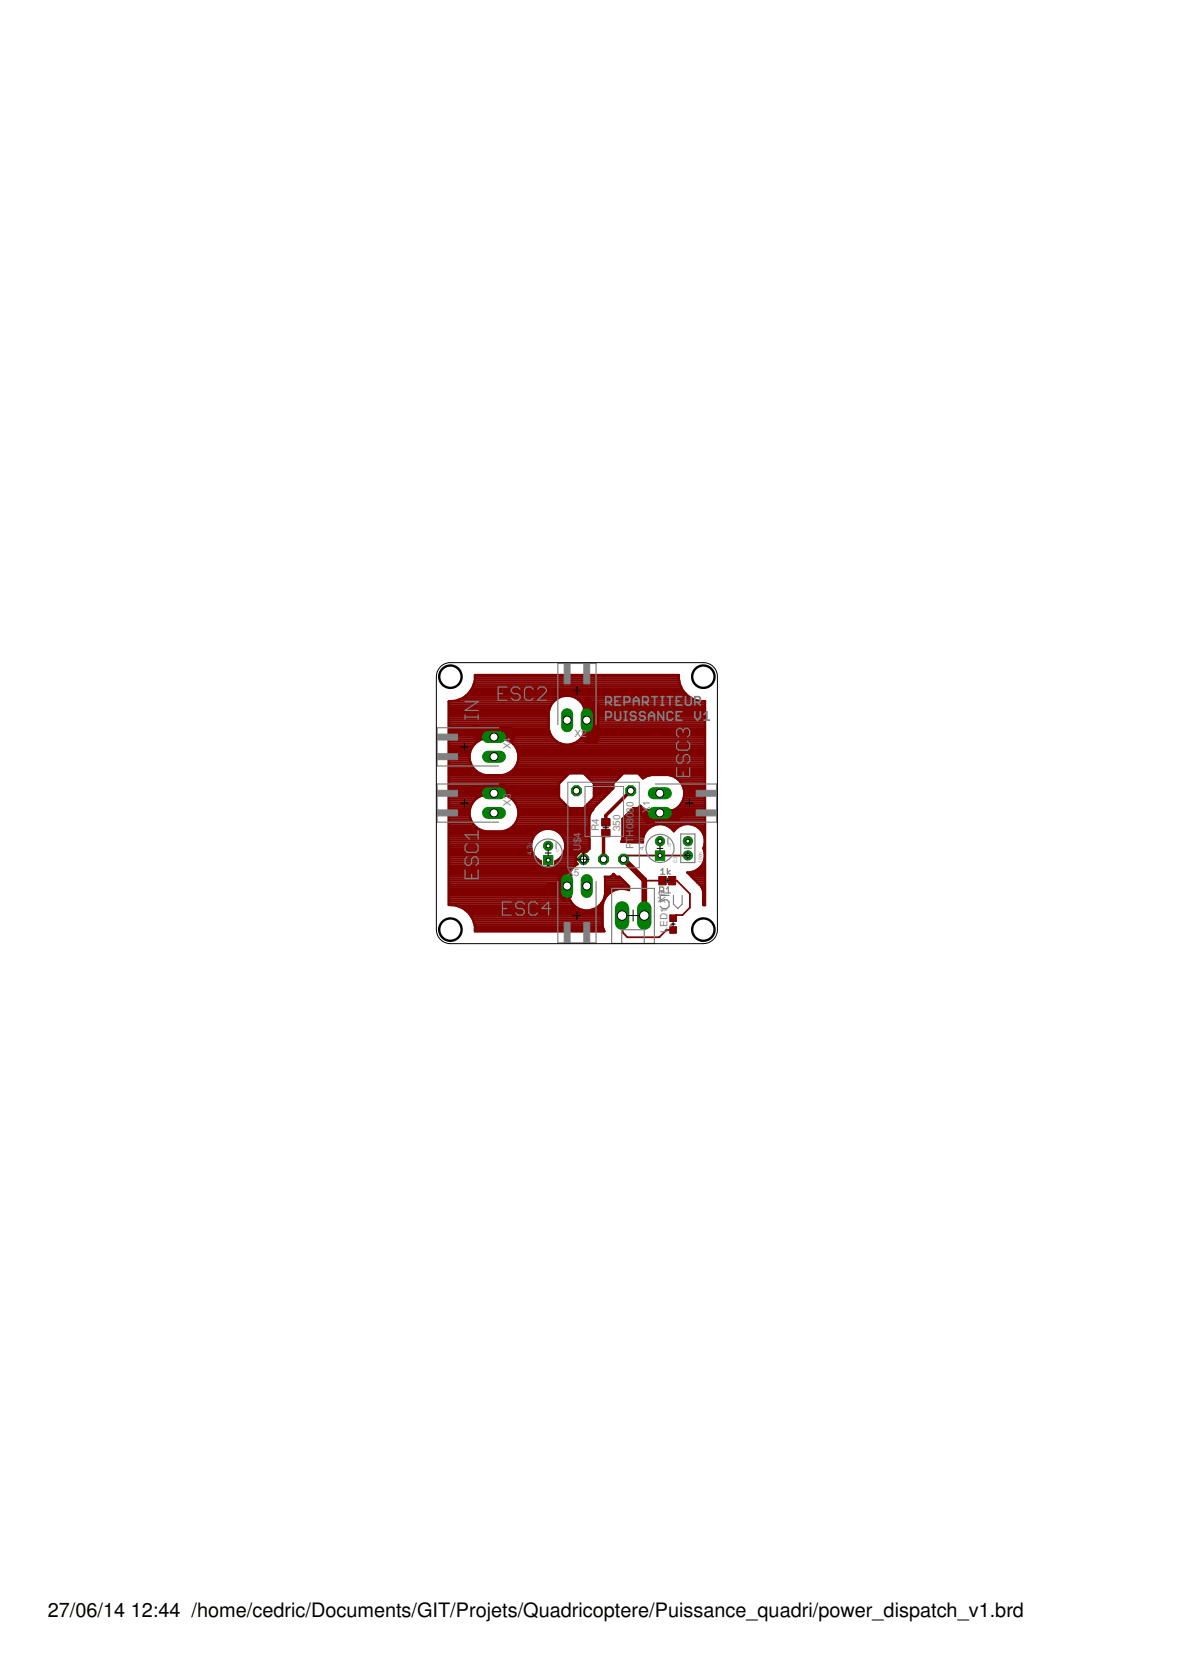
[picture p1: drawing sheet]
<svg xmlns="http://www.w3.org/2000/svg" width="210mm" height="297mm" viewBox="0 0 210 297" stroke-linecap="round" stroke-linejoin="round" font-family="sans-serif">
<defs><g id="words">
<g font-size="3.5">
<text x="8.5" y="287.5">27/06/14</text>
<text x="23.2" y="287.5">12:44 /home/cedric/Documents/GIT/Projets/Quadricoptere/Puissance_quadri/power_dispatch_v1.brd</text>
</g>
<g font-size="1.8" fill="#808080">
<text x="102.1" y="131">X2</text>
<text x="90.8" y="133.2" transform="rotate(-90 90.8 133.2)">X4</text>
<text x="90.8" y="143.2" transform="rotate(-90 90.8 143.2)">X3</text>
<text x="112.6" y="143.5" transform="rotate(-90 112.6 143.5)">0</text>
<text x="103.2" y="149.9" transform="rotate(-90 103.2 149.9)">$</text>
<text x="103.2" y="149" transform="rotate(-90 103.2 149)">4</text>
<text x="106.4" y="147.8" transform="rotate(-90 106.4 147.8)">R4</text>
<text x="110.2" y="147.8" transform="rotate(-90 110.2 147.8)">350</text>
<text x="112.6" y="148.7" transform="rotate(-90 112.6 148.7)">H</text>
<text x="112.6" y="147.4" transform="rotate(-90 112.6 147.4)">0</text>
<text x="112.6" y="146.4" transform="rotate(-90 112.6 146.4)">8</text>
<text x="112.6" y="145.4" transform="rotate(-90 112.6 145.4)">0</text>
<text x="112.6" y="144.4" transform="rotate(-90 112.6 144.4)">8</text>
<text x="115.5" y="144.5" transform="rotate(-90 115.5 144.5)">X1</text>
<text x="100.8" y="155.8">X5</text>
<text x="103.2" y="151.2" transform="rotate(-90 103.2 151.2)">U</text>
<text x="112.6" y="151" transform="rotate(-90 112.6 151)">PT</text>
<text x="118.6" y="165.8" transform="rotate(-90 118.6 165.8)">LED1 X6</text>
</g>
<g font-size="1.1" fill="#808080">
<text x="94.6" y="151.9" transform="rotate(-90 94.6 151.9)">4</text>
<text x="94.6" y="151.3" transform="rotate(-90 94.6 151.3)">,7u</text>
<text x="114.4" y="151.1" transform="rotate(-90 114.4 151.1)">4,7u</text>
</g>
<g font-size=".8" fill="#808080">
<text x="120.3" y="153.3" transform="rotate(-90 120.3 153.3)">C3</text>
<text x="124.8" y="153.3" transform="rotate(-90 124.8 153.3)">100n</text>
</g>
<g font-size=".6" fill="#808080">
<text x="99.4" y="151.5" transform="rotate(-90 99.4 151.5)">C1</text>
<text x="119.2" y="150.6" transform="rotate(-90 119.2 150.6)">C2</text>
</g>
</g></defs>
<g fill="#800000" stroke="#800000" stroke-width=".18">
<path d="M106.9 147.4h1.5v1.3h-1.5z"/>
<path d="M106.9 145.5h1.5v1.3h-1.5z"/>
<path d="M119 164.7h1.2v1.2h-1.2z"/>
<path d="M119 162.6h1.2v1.2h-1.2z"/>
<path d="M118.8 155.8h1.3v1.5h-1.3z"/>
<path d="M117.1 155.8h1.3v1.5h-1.3z"/>
</g>
<path d="M114.5 156.4l.1 .1h3.2M119.4 156.5h.9l2.3 2.4v2.4l-1.3 1.4h-1.1l-.6 .5M122.3 152.1h-10.8l-.7 .6M110.6 162.8l.1 .1v2.9l.8 .8h5.7l1.2-1.3h1.2" fill="none" stroke="#800000" stroke-width=".32"/>
<path d="M107.7 148.1l-.4 .4v4.2M112.1 140.6l-4.4 4.4v1.2" fill="none" stroke="#800000" stroke-width=".61"/>
<path d="M110.8 152.7l3.7 3.7v6.4" fill="none" stroke="#800000" stroke-width="1"/>
<g fill="none" stroke="#800000" stroke-width=".42">
<path d="M79.8 124.7a4.4 4.4 0 0 0 4.6-4.7h36.2a4.3 4.3 0 0 0 4.7 4.6v36.3h-.3v-2.5l-.4-.8-2.4-2.5a2.96 2.96 0 0 0 2.5-1.2M79.8 124.7v36.2a4.3 4.3 0 0 1 4.6 4.6h23l-.3-1v-3.5M79.8 137.8h21M79.8 139.7h6.2M79.8 139.3h19.6M79.8 138.9h19.9M79.8 138.6h20.3M79.8 138.2h20.7M79.8 137.4h5.4M79.8 137.1h4.8M79.8 136.7h4.5M79.8 136.3h4.2"/>
<path d="M79.8 135.9h4M79.8 135.6h3.8M79.8 135.2h3.7M79.8 134.8h3.7M79.8 134.4h3.7M79.8 134h3.7M79.8 133.7h3.8M79.8 133.3h3.9M79.8 132.9h4.1M79.8 132.6h4.3M79.8 132.2h4.7M79.8 131.8h5.1"/>
<path d="M79.8 131.4h5.5M79.8 131.1h7.9M79.8 130.7h5.4M79.8 130.3h5.6M79.8 129.9h5.9M79.8 129.6h6.5M79.8 129.2h17.7M79.8 128.8h17.7M79.8 128.4h17.7M79.8 128.1h17.7M79.8 127.7h17.7M79.8 127.3h17.7"/>
<path d="M79.8 126.9h17.7M79.8 126.6h17.7M79.8 126.2h17.8M79.8 125.8h17.9M79.8 125.5h18.1M79.8 125.1h18.3M79.8 124.7h18.6M81.7 124.3h17.1M82.4 124h17.1M82.9 123.6h39.2M83.3 123.2h38.5M83.6 122.8h37.8"/>
<path d="M83.8 122.4h37.4M84.1 122.1h37M84.2 121.7h36.7M84.3 121.3h36.5M84.4 120.9h36.3M84.4 120.6h36.2M84.4 120.2h36.2M85.2 130.7v.2h5.2a1.53 1.53 0 0 0-1.4-1.4h-1.1v1.7h2.5l-.1 .4a3.3 3.3 0 0 1 1.8 3.4 3.3 3.3 0 0 1-2.8 2.8M85.2 130.7a1.56 1.56 0 0 1 1.4-1.2h1.1v1.7h-2.5l.1 .4a3.3 3.3 0 0 0-1.8 3.5 3.3 3.3 0 0 0 2.8 2.7M87.7 139.7h.2M87.7 130.7h.2M87.7 130.3h.2"/>
<path d="M87.7 129.9h.2M87.7 129.6h.2M87.9 131.1h10.2M89.3 129.6h8.2M89.6 139.7h9.8M89.9 129.9h7.7M90.2 130.3h7.5M90.3 131.4h8.2M90.4 137.4h34.9M90.4 130.7h7.5M90.7 131.8h8.3M91 137.1h34.3"/>
<path d="M91.1 132.2h8.6M91.3 136.7h34M91.5 132.6h33.8M91.6 136.3h33.7M91.7 132.9h33.6M91.8 135.9h33.5M91.9 133.3h33.4M92 135.6h33.3M92 133.7h33.3M92.1 135.2h33.2M92.1 134h33.2M92.1 134.8h33.2"/>
<path d="M92.1 134.4h33.2M98.2 124.9a3.3 3.3 0 0 1 5.5 .6l.4-.1v2.5h1.7a2.38 2.38 0 0 0-.2-1.7l-.3-.4-.9-.4v5.2a1.52 1.52 0 0 0 1.4-1.4v-1h-1.7v2.4l-.4-.1a3.3 3.3 0 0 1-3.4 1.8 3.3 3.3 0 0 1-2.8-2.8v-3l.2-.8zM99.4 139.3v2.5l1.8 1.9h2.5l1.9-1.9v-2.5M99.4 139.3l1.8-1.8h2.5l1.9 1.8M101.9 132.2h23.4M102.1 124h20.6M102.6 131.8h22.7M102.7 124.3h20.6M103.1 131.4h22.2M103.1 124.7h22.2M103.4 131.1h21.9M103.5 125.1h21.8"/>
<path d="M103.6 130.7h21.7M103.7 125.5h21.6M104.1 137.8h6.4M104.1 130.3h.3M104.1 129.9h.3M104.1 129.6h.3M104.1 129.2h.3M104.1 128.8h.3M104.1 128.4h.3M104.1 127.7h.3M104.1 127.3h.3M104.1 126.9h.3"/>
<path d="M104.1 126.6h.3M104.1 126.2h.3M104.1 125.8h.3M104.4 128.1h20.9M104.5 138.2h5.6M104.8 138.6h4.9M105.2 138.9h4.1M105.2 130.3h20.1M105.3 125.8h20M105.6 139.7h3.4M105.6 139.3h3.4M105.6 129.9h19.7"/>
<path d="M105.6 126.2h19.7M105.7 129.6h19.6M105.7 126.6h19.6M105.8 129.2h19.5M105.8 128.8h19.5M105.8 128.4h19.5M105.8 127.7h19.5M105.8 127.3h19.5M105.8 126.9h19.5M109 139.3l1.8-1.8h2.6l.9 .9 .7-.4 .8-.2h3a3.3 3.3 0 0 1 2.6 4.5M109 139.3v.8l-3.4 3.5-.9 1.5 .1 5.8-.6 .5h-.4v1.3h-1.4v-.5l.8-.8h.4v1.4h-1.2v.5l.3 .3-1 .8-.4 .6-.4-.1v2.5h-1.6a2.28 2.28 0 0 1 .2-1.8l.5-.5 .6-.2v5.2a1.53 1.53 0 0 1-1.3-1.4v-1.1M113.7 137.8h1.9"/>
<path d="M114.1 138.2h.5M119 137.8h6.3M120 138.2h5.3M120.5 138.6h4.8M120.9 138.9h4.4M121.1 139.3h4.2M121.3 139.7h4M79.8 146h4M79.8 157.6h21.1v2.5l.4-.1a3.3 3.3 0 0 0 3.5 1.8 3.3 3.3 0 0 0 2.7-2.8v-3.1h1.1l.5-.5 .4 .5h.6l1.7 1.6v.7l-.8-.2h-3.5M79.8 158h19.5M79.8 141.2h7.9v-1.7a2.38 2.38 0 0 0-1.8 .2l-.5 .5-.2 .7h5.2a1.53 1.53 0 0 0-1.4-1.4h-1.1v1.7h11.5M79.8 159.9h20.2"/>
<path d="M79.8 159.5h19.8M79.8 159.1h19.6M79.8 158.8h19.5M79.8 158.4h19.5M79.8 157.3h19.5M79.8 156.9h19.5M79.8 156.5h19.5M79.8 156.1h19.5M79.8 155.8h19.6M79.8 155.4h19.9M79.8 155h20.4M79.8 154.6h21.7"/>
<path d="M79.8 154.3h22M79.8 153.9h16.4M79.8 153.5h16.3M79.8 153.1h16.3M79.8 152.8h15.8M79.8 152.4h15.4M79.8 152h15.1M79.8 151.7h14.9M79.8 151.3h14.7M79.8 150.9h14.6M79.8 150.5h14.6M79.8 150.2h14.6"/>
<path d="M79.8 149.8h14.6M79.8 149.4h14.8M79.8 149h14.9M79.8 148.7h15.1M79.8 148.3h15.4M79.8 147.9h15.8M79.8 147.5h5.6M79.8 147.2h5M79.8 146.8h4.6M79.8 146.4h4.3M79.8 145.7h3.9M79.8 145.3h3.7"/>
<path d="M79.8 144.9h3.7M79.8 144.5h3.7M79.8 144.2h3.7M79.8 143.8h3.7M79.8 143.4h3.9M79.8 143h4M79.8 142.7h4.2M79.8 142.3h4.5M79.8 141.9h4.9M79.8 141.5h5.5M79.8 140.8h5.4M79.8 140.4h5.5"/>
<path d="M79.8 140h5.8M85.2 141.2l.1 .4a3.3 3.3 0 0 0-1.8 3.4 3.3 3.3 0 0 0 2.8 2.8h3a3.3 3.3 0 0 0 2.8-2.8 3.3 3.3 0 0 0-1.8-3.4l.1-.4M87.7 140.8h.2M87.7 140.4h.2M87.7 140h.2M90 140h9.4M90.2 147.5h6.1M90.3 140.4h9.1M90.3 141.5h9.1M90.4 140.8h9M90.8 147.2h13.9M90.9 141.9h8.5"/>
<path d="M91.2 146.8h13.5M91.3 142.3h8.5M91.5 146.4h13.2M91.6 142.7h8.6M91.8 146h12.9M91.8 143h8.7M91.9 145.7h12.8M91.9 143.4h9M92 145.3h12.7M92.1 143.8h13.4M92.1 144.9h12.7M92.1 144.5h12.9"/>
<path d="M92.1 144.2h13.1M95.6 152.8l.5 .3 .1 .8M96.2 153.9l.3 .3h1.8l.4-.3M96.3 147.5a3.1 3.1 0 0 1 3.8 1.3 3.1 3.1 0 0 1-.8 4M96.3 147.5a3.1 3.1 0 0 0-.7 5.3M97.4 153.4v.8M97.4 153.4h.1M97.4 153.9h.1M97.4 153.5h.1M98.6 147.5h6.1M98.7 153.9h3.5M98.7 153.5h3.9"/>
<path d="M98.7 153.1h3.7M99.2 147.9h5.5M99.3 152.8l-.6 .3v.8M99.3 152.8h4.3M99.6 148.3h5.1M99.7 152.4h2.7M99.9 148.7h4.8M100 152h2.5M100.2 149h4.5M100.2 151.7h2.7M100.3 151.3h4.1M100.3 149.4h4.5"/>
<path d="M100.4 149.8h4.4M100.4 150.9h4.3M100.5 150.5h4.3M100.5 150.2h4.3M100.6 158h.3M100.6 159.9h.3M100.6 159.5h.3M100.6 159.1h.3M100.6 158.8h.3M100.6 158.4h.3M100.6 157.3h.3M100.6 156.9h.3"/>
<path d="M100.6 156.5h.3M100.6 156.1h.3M100.6 155.8h.3M100.6 155.4h.3M100.6 155h.3M103.6 152.4h.2M103.6 152h.2M103.6 151.7h.2M104 143.4h1.7M104.4 143h1.7M104.7 142.7h1.7M105.1 142.3h1.7"/>
<path d="M105.5 141.9h1.7M105.6 141.2h2.3M105.6 141.5h2M105.6 140.8h2.7M105.6 140.4h3.1M105.6 140h3.4M107.3 159.9h.2M107.4 159.5h.3M107.5 159.1h.5M107.5 157.6h4.3M107.5 158.8h.9M107.5 158.4h1.4"/>
<path d="M107.5 157.3h4M107.5 156.9h3.6M107.5 156.5h3.3M107.5 156.1h2.9M108.6 155.8h.9M109 155.4h.1M110.1 158a3.4 3.4 0 0 0-3 3M110.5 149.4h3.8M110.6 146h14.7M110.6 149h3.7M110.6 148.7h3.8M110.6 148.3h3.9"/>
<path d="M110.6 147.9h4.1M110.6 147.5h4.4M110.6 147.2h4.8M110.6 146.8h5.4M110.6 146.4h14.7M110.6 145.7h4.6M110.9 145.3h4M111.1 158h.7M111.3 144.9h3.4M111.7 144.5h5.4M112 144.2h2.7M112.4 143.8h2.1"/>
<path d="M113.6 143.4h.4M114.7 144.2l.1-.2-.6-.4-.4-.4-.4 .5h-.9l-1.9 1.9v3.6l-.2 .4 3.9 .1a3 3 0 0 1 2-3 3 3 0 0 1 3.5 1.1 3 3 0 0 1 4-.9 3 3 0 0 1 1.2 3.9l.1 .1M114.7 144.2v.2h2.4v1.6M114.9 145.3l-.2-.6h5.2l-.3 .6-.3 .4M114.9 145.3l.5 .5 .7 .2M117.1 145.7h.3M117.1 145.3h.3M117.1 144.9h.3M117.4 144.5h7.9M118.6 146.8h2.3M119.2 147.2h1.1M119.3 145.7l-.9 .3"/>
<path d="M119.3 145.7h6M119.6 147.5h.4M119.7 145.3h5.6M119.8 144.9h5.5M119.8 144.2l.1 .2h-2.5v1.6M119.8 144.2h5.5M120.1 143.8h5.2M120.6 143.4h4.7M120.9 143l-.5 .6-.6 .4v.2M120.9 143h4.4M121.2 142.7h4.1M121.4 142.3h3.9"/>
<path d="M121.4 142.3l-.5 .7M121.5 140h3.8M121.5 141.9h3.8M121.6 140.4h3.7M121.6 141.5h3.7M121.6 141.2h3.7M121.6 140.8h3.7M122.5 155.4h2.8M122.8 155.8h2.5M122.9 155h2.4M123.2 156.1h2.1M123.5 146.8h1.8"/>
<path d="M123.6 156.5h1.7M123.8 154.6h1.5M124 156.9h1.3M124.2 147.2h1.1M124.3 154.3h1M124.3 157.3h1M124.5 147.5h.8M124.7 157.6h.6M124.7 153.9h.6M124.8 158h.5M124.8 147.9h.5M124.9 153.5h.4"/>
<path d="M125 158.4h.3M125 159.9h.3M125 159.5h.3M125 159.1h.3M125 158.8h.3M125 148.3h.3M125.1 150.9l.2 .8M125.1 150.9h.2M125.1 153.1h.2M125.1 150.5h.2M125.2 148.7h.1M125.2 151.3h.1"/>
<path d="M125.2 152.8h.1M125.2 150.2h.1M125.2 149h.1M125.3 151.7v.8l-.2 .7-.4 .7M125.3 152.4h.1M125.3 152h.1M125.3 151.7h.1M125.3 149.8h.1M125.3 149.4h.1M79.8 160.6h21.9M79.8 160.3h21.7M81.2 161h20.9"/>
<path d="M82.1 161.4h20.5M82.7 161.8h20.8M83.1 162.1h24M83.5 162.5h23.6M83.7 162.9h23.4M84 163.3h23.1M84.1 163.6h23M84.2 164h22.9M84.3 164.4h22.8M84.4 165.5h23M84.4 165.1h22.9M84.4 164.8h22.7"/>
<path d="M105 161.8h2.1M105.9 161.4h1.2M106.5 161h.6M106.8 160.6h.4M107.1 160.3h.2M125 160.6h.3M125 160.3h.3"/>
</g>
<path d="M84.5 129.5v.5h6.2v.9l-5.9-.1M104.2 124.9h.2v6.4h1.3v-6M84.9 140.4h6v.1h-.1v.3h-6.7v-.3M100.9 155.7v3.4h-.8v-3.1v1.7h-2.4M120.5 144.7h-5.5v.1h.2v.6h4.8v.2" fill="none" stroke="#800000" stroke-width="1.7"/>
<circle cx="103.7" cy="152.7" r=".96" fill="#008000" stroke="#008000" stroke-width=".18"/>
<circle cx="103.7" cy="152.7" r=".59" fill="#fff" stroke="#000" stroke-width=".18"/>
<circle cx="107.3" cy="152.7" r=".96" fill="#008000" stroke="#008000" stroke-width=".18"/>
<circle cx="107.3" cy="152.7" r=".59" fill="#fff" stroke="#000" stroke-width=".18"/>
<circle cx="110.8" cy="152.7" r=".96" fill="#008000" stroke="#008000" stroke-width=".18"/>
<circle cx="110.8" cy="152.7" r=".59" fill="#fff" stroke="#000" stroke-width=".18"/>
<circle cx="112.1" cy="140.6" r=".96" fill="#008000" stroke="#008000" stroke-width=".18"/>
<circle cx="112.1" cy="140.6" r=".59" fill="#fff" stroke="#000" stroke-width=".18"/>
<circle cx="102.4" cy="140.6" r=".96" fill="#008000" stroke="#008000" stroke-width=".18"/>
<circle cx="102.4" cy="140.6" r=".59" fill="#fff" stroke="#000" stroke-width=".18"/>
<path d="M116.2 144.5h2.1" fill="none" stroke="#008000" stroke-width="2.1"/>
<circle cx="117.3" cy="144.5" r=".72" fill="#fff" stroke="#000" stroke-width=".18"/>
<path d="M116.2 141h2.1" fill="none" stroke="#008000" stroke-width="2.1"/>
<circle cx="117.3" cy="141" r=".72" fill="#fff" stroke="#000" stroke-width=".18"/>
<path d="M104.3 127v2.1" fill="none" stroke="#008000" stroke-width="2.1"/>
<circle cx="104.3" cy="128" r=".72" fill="#fff" stroke="#000" stroke-width=".18"/>
<path d="M100.8 127v2.1" fill="none" stroke="#008000" stroke-width="2.1"/>
<circle cx="100.8" cy="128" r=".72" fill="#fff" stroke="#000" stroke-width=".18"/>
<path d="M86.7 141h2.2" fill="none" stroke="#008000" stroke-width="2.1"/>
<circle cx="87.8" cy="141" r=".72" fill="#fff" stroke="#000" stroke-width=".18"/>
<path d="M86.7 144.5h2.2" fill="none" stroke="#008000" stroke-width="2.1"/>
<circle cx="87.8" cy="144.5" r=".72" fill="#fff" stroke="#000" stroke-width=".18"/>
<path d="M86.7 131h2.2" fill="none" stroke="#008000" stroke-width="2.1"/>
<circle cx="87.8" cy="131" r=".72" fill="#fff" stroke="#000" stroke-width=".18"/>
<path d="M86.7 134.5h2.2" fill="none" stroke="#008000" stroke-width="2.1"/>
<circle cx="87.8" cy="134.5" r=".72" fill="#fff" stroke="#000" stroke-width=".18"/>
<path d="M100.8 156.4v2.2" fill="none" stroke="#008000" stroke-width="2.1"/>
<circle cx="100.8" cy="157.5" r=".72" fill="#fff" stroke="#000" stroke-width=".18"/>
<path d="M104.3 156.4v2.2" fill="none" stroke="#008000" stroke-width="2.1"/>
<circle cx="104.3" cy="157.5" r=".72" fill="#fff" stroke="#000" stroke-width=".18"/>
<path d="M114.5 161.5v2.5" fill="none" stroke="#008000" stroke-width="2.6"/>
<circle cx="114.5" cy="162.8" r=".85" fill="#fff" stroke="#000" stroke-width=".18"/>
<path d="M110.6 161.5v2.5" fill="none" stroke="#008000" stroke-width="2.6"/>
<circle cx="110.6" cy="162.8" r=".85" fill="#fff" stroke="#000" stroke-width=".18"/>
<path d="M96.6 152.1h1.7v1.6h-1.7z" fill="#008000" stroke="#008000" stroke-width=".18"/>
<circle cx="97.4" cy="152.9" r=".36" fill="#fff" stroke="#000" stroke-width=".18"/>
<circle cx="97.4" cy="150.4" r=".83" fill="#008000" stroke="#008000" stroke-width=".18"/>
<circle cx="97.4" cy="150.4" r=".36" fill="#fff" stroke="#000" stroke-width=".18"/>
<path d="M116.5 151.3h1.6v1.6h-1.6z" fill="#008000" stroke="#008000" stroke-width=".18"/>
<circle cx="117.3" cy="152.1" r=".36" fill="#fff" stroke="#000" stroke-width=".18"/>
<circle cx="117.3" cy="149.5" r=".83" fill="#008000" stroke="#008000" stroke-width=".18"/>
<circle cx="117.3" cy="149.5" r=".36" fill="#fff" stroke="#000" stroke-width=".18"/>
<circle cx="122.3" cy="152.1" r=".83" fill="#008000" stroke="#008000" stroke-width=".18"/>
<circle cx="122.3" cy="152.1" r=".36" fill="#fff" stroke="#000" stroke-width=".18"/>
<circle cx="122.3" cy="149.5" r=".83" fill="#008000" stroke="#008000" stroke-width=".18"/>
<circle cx="122.3" cy="149.5" r=".36" fill="#fff" stroke="#000" stroke-width=".18"/>
<g fill="none" stroke="#808080" stroke-width=".21">
<path d="M82.7 127.5h2.3M82.7 127.1v.7M82.7 124.7h2.3l-2.3 1.6h2.3M85 127.1v.7M88.5 123.3h.8M88.6 139.4h-10.9v6.8h10.9M88.6 129.4h-10.9v6.8h10.9M90.1 122.1h-1.6v2.4h1.6M92.4 122.5l-.4-.4h-.7l-.4 .4v.4l.4 .4h.7l.4 .4v.4l-.4 .4h-.7l-.4-.4M94.8 122.5l-.4-.4h-.8l-.4 .4v1.6l.4 .4h.8l.4-.4M95.5 122.5l.4-.4h.8l.4 .4v.4l-1.6 1.6h1.6M99.1 128.8v-10.9h6.8v10.9"/>
<path d="M116.5 139.4h10.9v6.8h-10.9M120.2 136.5v1.5h2.4v-1.5M120.6 131.8l-.4 .4v.8l.4 .3h1.6l.4-.3v-.8l-.4-.4M120.6 134.1l-.4 .4v.8l.4 .4h.4l.4-.4v-.8l.4-.4h.4l.4 .4v.8l-.4 .4M121.4 129.8l-.4-.3h-.4l-.4 .3v.8l.4 .4M121.4 129.8l.4-.3h.4l.4 .3v.8l-.4 .4M121.4 129.8v.4M121.4 137.2v.8M82.7 154.6v1.6h2.3v-1.6M83 149.9l-.3 .4v.8l.3 .4h1.6l.4-.4v-.8l-.4-.4M83 152.3l-.3 .4v.8l.3 .3h.4l.4-.3v-.8l.4-.4h.4l.4 .4v.8l-.4 .3M83.8 155.4v.8"/>
<path d="M85 147.6v1.6M85 148.4h-2.3l.7 .8M98.8 149.9v1M99.1 156.7v10.9h6.8v-10.9M108.7 157.9h7.6v9.8h-7.6zM117.2 158.4h.6l.2-.2v-.4l-.2-.1h-.6v1M117.4 154.7l.4-.3v1M117.4 155.4h.8M117.6 158.4l.4 .3M118.4 158l.4-.3v1M118.4 158.7h.7M118.6 154.4v1"/>
<path d="M118.7 149v1.1M118.9 159.2h-1.6v1.1l.8-.4h.4l.4 .4v.8l-.4 .4h-.8l-.4-.4M119.1 154.7l-.5 .4 .5 .3M119.7 159.2v1.5l.8 .8 .7-.8v-1.5M121 148.3h2.5v5h-2.5zM121.6 150.8h1.3M89.3 161.5h.8M90.9 160.3h-1.6v2.4h1.6M93.2 160.7l-.4-.4h-.8l-.3 .4v.4l.3 .4h.8l.4 .4v.4l-.4 .4h-.8l-.3-.4M95.5 160.7l-.4-.4h-.7l-.4 .4v1.6l.4 .4h.7l.4-.4M97.9 161.5h-1.6l1.2-1.2v2.4M110.5 167.7v-2.4h4v2.4"/>
<circle cx="97.4" cy="151.6" r="2.5"/>
<circle cx="117.3" cy="150.8" r="2.5"/>
</g>
<g fill="none" stroke="#808080" stroke-width=".3">
<path d="M107.7 124.8h.7l.3-.2v-.5l-.3-.3h-.7v1.5M107.7 127.5h.7l.3-.2v-.5l-.3-.3h-.7v1.5M108.2 124.8l.5 .5M109.3 126.5v1.3l.3 .2h.4l.3-.2v-1.3M109.3 124.6h.5M110.3 123.8h-1v1.5h1M110.9 124.8h.8l.2-.2v-.5l-.2-.3h-.8v1.5M110.9 126.5h.5M110.9 128h.5M111.2 126.5v1.5M112.6 124.6h1M112.6 125.3v-.9l.5-.6 .5 .6v.9"/>
<path d="M113 126.8l-.2-.3h-.5l-.3 .3v.2l.3 .3h.5l.2 .2v.3l-.2 .2h-.5l-.3-.2M114.2 124.8h.8l.2-.2v-.5l-.2-.3h-.8v1.5M114.7 126.8l-.3-.3h-.5l-.2 .3v.2l.2 .3h.5l.3 .2v.3l-.3 .2h-.5l-.2-.2M114.7 124.8l.5 .5M115.3 127.3h1M115.3 128v-1l.5-.5 .5 .5v1M115.8 123.8h1M116.4 123.8v1.5M117.5 123.8h.5M117.5 125.3h.5M117.7 123.8v1.5M117.9 126.5v1.5l-1-1.5v1.5"/>
<path d="M118.6 123.8h1M119.1 123.8v1.5M119.6 126.8l-.3-.3h-.5l-.2 .3v1l.2 .2h.5l.3-.2M120.2 124.6h.5M120.2 127.3h.5M121.2 123.8h-1v1.5h1M121.2 126.5h-1v1.5h1M121.8 123.8v1.3l.3 .2h.5l.3-.2v-1.3M123.5 124.8h.7l.3-.2v-.5l-.3-.3h-.7v1.5M123.5 126.5v1l.5 .5 .5-.5v-1M124 124.8l.5 .5M125.1 128h1"/>
<path d="M125.1 127l.5-.5v1.5"/>
</g>
<path d="M100.9 139h12.7v15.3h-12.7zM104 139.8h6.8v8.9h-6.8zM119.6 164.1l.2 .2-.1 .1-.2-.1z" fill="none" stroke="#808080" stroke-width=".18"/>
<g fill="#808080" stroke="#808080" stroke-width=".18">
<path d="M123.7 144h3.7v1h-3.7z"/>
<path d="M123.7 140.5h3.7v1h-3.7z"/>
<path d="M103.8 117.9h1v3.7h-1z"/>
<path d="M100.3 117.9h1v3.7h-1z"/>
<path d="M77.6 140.5h3.7v1h-3.7z"/>
<path d="M77.6 144h3.7v1h-3.7z"/>
<path d="M77.6 130.5h3.7v1.1h-3.7z"/>
<path d="M77.6 134h3.7v1h-3.7z"/>
<path d="M100.3 164h1v3.7h-1z"/>
<path d="M103.8 164h1v3.7h-1z"/>
</g>
<circle cx="119.2" cy="164.5" r=".13" fill="#808080" stroke="#808080" stroke-width=".18"/>
<g fill="none" stroke="#000" stroke-width=".18">
<path d="M78.4 118.4a2.6 2.6 0 0 1 1.7-.6h44.9a2.47 2.47 0 0 1 2.5 2.5v44.9a2.47 2.47 0 0 1-2.5 2.5h-44.9a2.51 2.51 0 0 1-2.5-2.5v-44.9a2.48 2.48 0 0 1 .8-1.9zM81.9 132.8h1.3M82.5 132.1v1.4M101.8 122.8h1.4M102.5 122.1v1.4M81.9 142.8h1.3M82.5 142.1v1.4M96.9 151.6h1M97.4 151.1v1M102.7 152.7h2M103.7 151.7v2.1M107.2 147.1h1"/>
<path d="M107.7 146.7v.9M116.8 150.8h1M117.3 150.3v1M118.2 156.5h.8M118.6 156.1v.9M121.7 152.1h1.1M121.8 142.8h1.4M122.3 151.5v1.1M122.5 142.1v1.4M101.8 162.8h1.4M102.5 162.1v1.3M111.5 162.8h2"/>
<path d="M112.5 161.8v1.9M119.3 164.3h.7M119.6 163.9v.7"/>
</g>
<g fill="none" stroke="#000" stroke-width=".42">
<circle cx="80.1" cy="120.3" r="1.99"/>
<circle cx="125" cy="120.3" r="1.99"/>
<circle cx="80.1" cy="165.2" r="1.99"/>
<circle cx="125" cy="165.2" r="1.99"/>
</g>
<use href="#words"/>
</svg>
